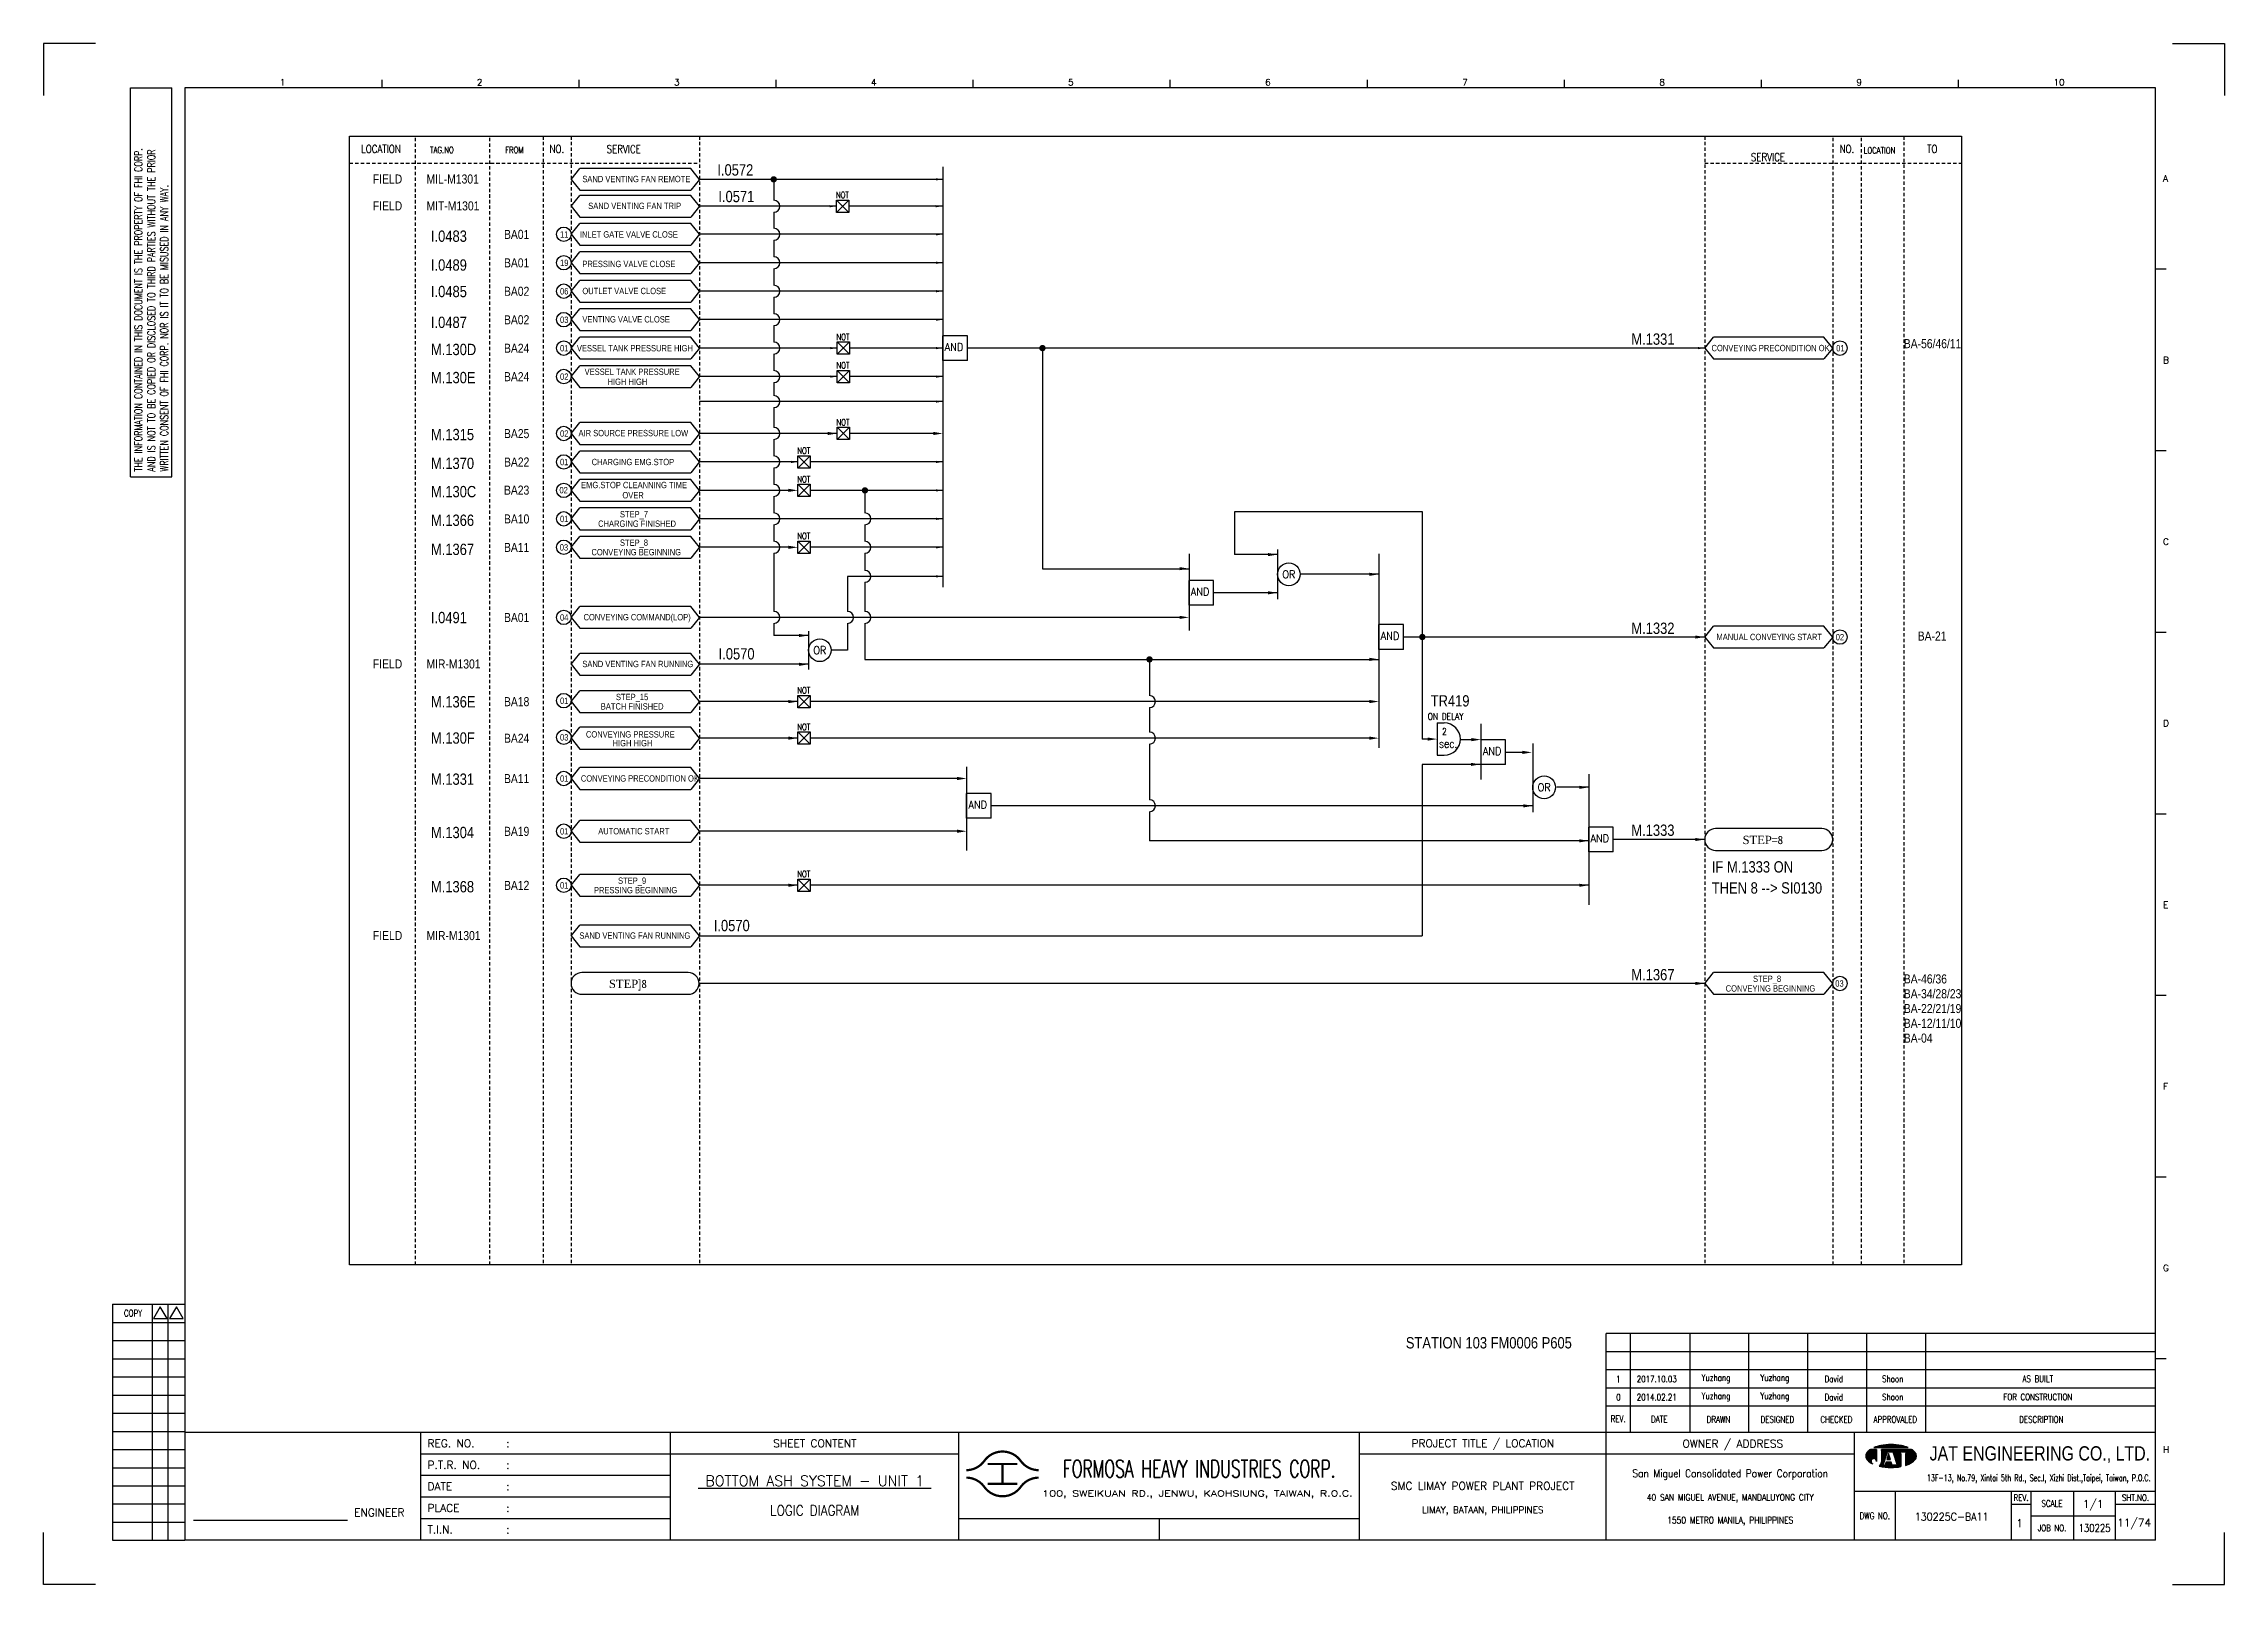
# Model space of a CAD drawing. Extents: x 1414 to 2380, y 457 to 1139.
import ezdxf
from ezdxf.enums import TextEntityAlignment as Align

# ---------------------------------------------------------------- set-up
doc = ezdxf.new("R2010")
doc.units = 0
doc.header["$MEASUREMENT"] = 0
doc.linetypes.add('HIDDEN', pattern=[4, 1.5, -1, 1.5])
doc.layers.get('0').update_dxf_attribs({"linetype": 'CONTINUOUS'})
doc.layers.get('DEFPOINTS').update_dxf_attribs({"linetype": 'CONTINUOUS'})
for name, color, linetype in [('B_DIM', 7, 'CONTINUOUS'), ('CON', 4, 'CONTINUOUS'), ('DCS', 7, 'CONTINUOUS'), ('DIM', 3, 'CONTINUOUS'), ('HID', 2, 'HIDDEN'), ('T', 2, 'CONTINUOUS'), ('TEXT', 7, 'CONTINUOUS'), ('圖框CON', 4, 'CONTINUOUS'), ('圖框DIM', 3, 'CONTINUOUS'), ('框線', 6, 'CONTINUOUS')]:
    doc.layers.add(name, color=color, linetype=linetype)
doc.styles.add('AEH', font='simplex', dxfattribs={"width": 0.8, "bigfont": 'ae'})
doc.styles.add('DAYUKP', font='complex', dxfattribs={"bigfont": 'DAYUKP.SHX'})
doc.styles.add('E2', font='simplex.shx', dxfattribs={"height": 2})
doc.styles.add('E3', font='simplex.shx', dxfattribs={"height": 3})
doc.styles.add('E4', font='simplex.shx', dxfattribs={"height": 4})
doc.styles.add('ROMANS', font='romans', dxfattribs={"width": 0.8})
doc.styles.get("Standard").update_dxf_attribs({"font": 'kaiu.ttf'})
doc.styles.add('style3', font='ARIALN.TTF')
doc.styles.add('WMF-Arial0', font='arial.ttf')
doc.dimstyles.get("Standard").update_dxf_attribs({"dimtxt": 0.18, "dimasz": 0.18, "dimexe": 0.18, "dimexo": 0.0625, "dimgap": 0.09, "dimtad": 0, "dimtih": 1, "dimtoh": 1, "dimdec": 4, "dimzin": 0, "dimdsep": 46, "dimtxsty": 'STANDARD', "dimcen": 0.09, "dimadec": 0, "dimazin": 0, "dimtfac": 1, "dimtdec": 4, "dimtofl": 0, "dimtmove": 0, "dimatfit": 3, "dimfxl": 1, "dimtolj": 1, "dimtzin": 0, "dimarcsym": 0})

msp = doc.modelspace()

# ---------------------------------------------------------------- texts
at = {"layer": 'CON', "style": 'ROMANS'}
for s, height, width, p in [('LOCATION', 3.5, 0.8, (1563.01, 1092.65)), ('NO.', 3.5, 0.8, (1640.91, 1092.65)), ('SERVICE', 3.5, 0.8, (1670.56, 1092.57)), ('NO.', 3.5, 0.8, (2212.34, 1092.65)), ('TO', 3.5, 0.8, (2250.14, 1092.65)), ('SERVICE', 3.5, 0.8, (2177.37, 1089.02)), ('OR', 3.5, 0.9, (1965.13, 904.29)), ('OR', 3.5, 0.9, (1757.39, 870.67)), ('2', 3.02, 0.8, (2034.05, 834.7)), ('sec.', 3.78, 0.8, (2035.72, 829.32)), ('OR', 3.5, 0.9, (2078.21, 809.97))]:
    msp.add_text(s, height=height, dxfattribs=dict(at, width=width)).set_placement(p, align=Align.MIDDLE)
for s, height, width, p in [('TAG.NO', 2.8, 0.8, (1584.75, 1089.99)), ('FROM', 2.8, 0.8, (1618.01, 1089.99)), ('LOCATION', 2.8, 0.8, (2219.77, 1089.75)), ('NOT', 2.8, 0.8, (1764.5, 1069.98)), ('NOT', 2.8, 0.8, (1764.75, 1007.15)), ('AND', 3.5, 0.9, (1812.68, 1002.13)), ('NOT', 2.8, 0.8, (1764.75, 994.55)), ('NOT', 2.8, 0.8, (1764.75, 969.35)), ('NOT', 2.8, 0.8, (1747.38, 956.75)), ('NOT', 2.8, 0.8, (1747.38, 944.15)), ('NOT', 2.8, 0.8, (1747.38, 918.95)), ('AND', 3.5, 0.9, (1921.71, 893.79)), ('AND', 3.5, 0.9, (2005.82, 874.2)), ('NOT', 2.8, 0.8, (1747.38, 850.63)), ('ON DELAY', 3.024, 0.8, (2026.65, 838.93)), ('NOT', 2.8, 0.8, (1747.38, 834.44)), ('AND', 3.5, 0.9, (2051.1, 823.22)), ('AND', 3.5, 0.9, (1823.21, 799.47)), ('AND', 3.5, 0.9, (2098.77, 784.56)), ('NOT', 2.8, 0.8, (1747.38, 769.29))]:
    msp.add_text(s, height=height, dxfattribs=dict(at, width=width)).set_placement(p, align=Align.BOTTOM_LEFT)
at = {"layer": 'CON', "style": 'style3'}
for s, p in [('FIELD', (1559.42, 1079.33)), ('MIL-M1301', (1583.18, 1079.33)), ('FIELD', (1559.42, 1067.43)), ('MIT-M1301', (1583.18, 1067.43)), ('BA01', (1617.5, 1054.8)), ('BA01', (1617.5, 1042.2)), ('BA02', (1617.5, 1029.6)), ('BA02', (1617.5, 1017)), ('BA24', (1617.5, 1004.4)), ('BA24', (1617.5, 991.8)), ('BA25', (1617.5, 966.6)), ('BA22', (1617.5, 954)), ('BA23', (1617.49, 941.56)), ('BA10', (1617.5, 928.8)), ('BA11', (1617.5, 916.2)), ('BA01', (1617.5, 885.16)), ('FIELD', (1559.42, 864.59)), ('MIR-M1301', (1583.18, 864.59)), ('BA18', (1617.5, 847.89)), ('BA24', (1617.5, 831.69)), ('BA11', (1617.5, 813.82)), ('BA19', (1617.5, 790.47)), ('BA12', (1617.5, 766.54)), ('FIELD', (1559.44, 744.32)), ('MIR-M1301', (1583.19, 744.32))]:
    msp.add_text(s, height=4, dxfattribs=at).set_placement(p, align=Align.MIDDLE_LEFT)
for s, p in [('SAND VENTING FAN REMOTE', (1652.19, 1077.09)), ('SAND VENTING FAN TRIP', (1654.8, 1065.19)), ('11', (1642.32, 1052.57)), ('INLET GATE VALVE CLOSE', (1651.11, 1052.57)), ('19', (1642.32, 1039.97)), ('PRESSING VALVE CLOSE', (1652.21, 1039.48)), ('06', (1642.32, 1027.37)), ('OUTLET VALVE CLOSE', (1652.21, 1027.51)), ('03', (1642.32, 1014.77)), ('VENTING VALVE CLOSE', (1652.21, 1014.96)), ('01', (1642.32, 1002.17)), ('VESSEL TANK PRESSURE HIGH', (1649.79, 1002.16)), ('CONVEYING PRECONDITION OK', (2152.37, 1002.24)), ('01', (2207.59, 1002.17)), ('VESSEL TANK PRESSURE ', (1653.21, 991.75)), ('02', (1642.32, 989.57)), (' HIGH HIGH', (1662.44, 987.32)), ('02', (1642.32, 964.37)), ('AIR SOURCE PRESSURE LOW', (1650.51, 964.59)), ('01', (1642.32, 951.77)), ('CHARGING EMG.STOP', (1656.33, 951.78)), ('02', (1642.07, 939.33)), ('EMG.STOP CLEANNING TIME ', (1651.65, 941.59)), ('OVER', (1669.95, 937.05)), ('01', (1642.32, 926.57)), ('CHARGING FINISHED', (1659.19, 924.47)), ('STEP_7', (1668.85, 928.65)), ('STEP_8', (1668.85, 916.05)), ('03', (1642.19, 913.97)), ('CONVEYING BEGINNING', (1656.24, 911.87)), ('04', (1642.32, 882.93)), ('CONVEYING COMMAND(LOP)', (1652.74, 883.07)), ('MANUAL CONVEYING START', (2154.56, 874.3)), ('02', (2207.37, 874.23)), ('SAND VENTING FAN RUNNING', (1652.19, 862.34)), ('STEP_15', (1667.09, 847.73)), ('01', (1642.32, 846.06)), ('BATCH FINISHED', (1660.38, 843.56)), ('03', (1642.32, 829.86)), ('CONVEYING PRESSURE ', (1653.8, 831.18)), ('HIGH HIGH', (1665.62, 827.29)), ('01', (1642.32, 811.59)), ('CONVEYING PRECONDITION OK', (1651.55, 811.66)), ('01', (1642.32, 788.24)), ('AUTOMATIC START', (1659.23, 788.3)), ('01', (1642.32, 764.31)), ('PRESSING BEGINNING', (1657.34, 762.21)), ('STEP_9', (1668.03, 766.39)), ('SAND VENTING FAN RUNNING', (1650.89, 742.07)), ('STEP_8', (2170.75, 722.94)), ('03', (2207.18, 720.86)), ('CONVEYING BEGINNING', (2158.63, 718.67))]:
    msp.add_text(s, height=2.8, dxfattribs=at).set_placement(p, align=Align.BOTTOM_LEFT)
for s, p in [('BA-56/46/11', (2237.54, 1004.42)), ('BA-21', (2243.7, 874.96)), ('BA-46/36', (2237.54, 723.11)), ('BA-34/28/23', (2237.54, 716.56)), ('BA-22/21/19', (2237.54, 710.01)), ('BA-12/11/10', (2237.54, 703.46)), ('BA-04', (2237.54, 696.91))]:
    msp.add_text(s, height=4, dxfattribs=at).set_placement(p)
at = {"layer": 'CON', "char_height": 3.675, "width": 21.98, "attachment_point": 1, "style": 'style3'}
for s, insert in [('{\\f@Batang|b0|i0|c0|p18;STEP\\f細明體|b0|i0|c136|p49;=8}', (2166.13, 788.5)), ('{\\f@Batang|b0|i0|c0|p18;STEP\\fUniversalMath1 BT|b0|i0|c2|p16;]\\f細明體|b0|i0|c136|p49;8}', (1663.99, 724.77))]:
    msp.add_mtext(s, dxfattribs=dict(at, insert=insert))
at = {"layer": 'DCS', "linetype": 'ByBlock', "style": 'style3'}
for s, p in [('I.0572', (1711.99, 1080.86)), ('I.0571', (1712.44, 1069.08)), ('I.0483', (1585.14, 1051.52)), ('I.0489', (1585.14, 1038.75)), ('I.0485', (1585.14, 1027.01)), ('I.0487', (1585.14, 1013.37)), ('M.130D', (1585.14, 1001.36)), ('M.1331', (2116.85, 1005.95)), ('M.130E', (1585.14, 988.9)), ('M.1315', (1585.14, 963.68)), ('M.1370', (1585.14, 950.93)), ('M.130C', (1585.14, 938.4)), ('M.1366', (1585.14, 925.72)), ('M.1367', (1585.14, 912.84)), ('I.0491', (1585.14, 882.64)), ('M.1332', (2116.85, 877.89)), ('I.0570', (1712.57, 866.58)), ('M.136E', (1585.14, 845.34)), ('TR419', (2027.97, 845.77)), ('M.130F', (1585.14, 829.29)), ('M.1331', (1585.14, 811.09)), ('M.1304', (1585.14, 787.46)), ('M.1333', (2116.85, 788.47)), ('IF M.1333 ON', (2152.5, 772.23)), ('M.1368', (1585.14, 763.45)), ('THEN 8 --> SI0130', (2152.5, 762.91)), ('I.0570', (1710.42, 746.25)), ('M.1367', (2116.85, 724.5)), ('STATION 103 FM0006 P605', (2016.96, 561.5))]:
    msp.add_text(s, height=5, dxfattribs=at).set_placement(p)
at = {"layer": 'T', "style": 'AEH', "width": 0.8}
for s, height, p in [('0', 2.87, (2111.09, 539.88)), ('1', 2.87, (2111.09, 547.92)), ('2017.10.03', 2.871, (2128.1, 547.95)), ('2014.02.21', 2.871, (2128.1, 539.91)), ('Yuzhang', 2.871, (2154.3, 548.04)), ('Yuzhang', 2.871, (2154.3, 540)), ('Yuzhang', 2.871, (2180.41, 548.04)), ('Yuzhang', 2.871, (2180.41, 540)), ('David', 2.871, (2206.52, 548.04)), ('David', 2.871, (2206.52, 540)), ('Shoon', 2.871, (2232.63, 548.04)), ('Shoon', 2.871, (2232.63, 540)), ('FOR CONSTRUCTION', 2.8714, (2296.9, 540)), ('AS BUILT', 2.871, (2296.9, 548.04))]:
    msp.add_text(s, height=height, dxfattribs=at).set_placement(p, align=Align.MIDDLE)
at = {"layer": 'TEXT', "color": 2, "style": 'E3', "width": 0.8}
msp.add_text('130225', height=3.446, dxfattribs=at).set_placement((2322.04, 481.97), align=Align.MIDDLE_CENTER)

# ---------------------------------------------------------------- blocks, each defined once
blk = doc.blocks.new('LEADER')
at = {"layer": 'CON'}
blk.add_solid([(0.85, -0.57), (0.85, -1.57), (3.85, -1.07)], dxfattribs=at)
blk = doc.blocks.new('Sht_Cont_T3')
at = {"layer": 'TEXT', "color": 3, "linetype": 'Continuous', "style": 'E4'}
for tag, p in [('$SHT_CONT_L1$', (55.63, 24.91)), ('$SHT_CONT_L2$', (55.63, 16.61)), ('$SHT_CONT_L3$', (55.63, 8.3))]:
    blk.add_attdef(tag, text='', height=4, dxfattribs=at).set_placement(p, align=Align.MIDDLE)
blk = doc.blocks.new('1880-TITLE_BLK')
at = {"layer": 'TEXT', "color": 2, "linetype": 'Continuous', "style": 'E3'}
for tag, p in [('DWG_NO', (736.41, 26.44)), ('REV', (762.59, 23.97)), ('SCALE', (790.95, 31.17)), ('SHT_NO', (806.74, 23.97))]:
    blk.add_attdef(tag, text='', height=3, dxfattribs=at).set_placement(p, align=Align.MIDDLE)
at = {"layer": 'TEXT', "linetype": 'Continuous', "style": 'E2', "width": 0.6}
for tag, p in [('REV_DATE', (418.65, 19.76)), ('APPR_DATE', (492.93, 19.76))]:
    blk.add_attdef(tag, text='', height=2, dxfattribs=at).set_placement(p, align=Align.MIDDLE_LEFT)
blk = doc.blocks.new('1')
at = {"ltscale": 500, "const_width": 0.99}
blk.add_lwpolyline([(1686.83, 57.65, -0.241531), (1678.79, 61.78, 0.512989), (1662.7, 61.78, -0.241531), (1654.66, 57.65, -0.241531)], format="xyb", dxfattribs=at)
for points in [[(1664.14, 60.4), (1677.35, 60.4)], [(1670.74, 60.4), (1670.74, 51.6)], [(1664.14, 51.6), (1677.35, 51.6)]]:
    blk.add_lwpolyline(points, dxfattribs=at)
at = {"const_width": 0.99}
blk.add_lwpolyline([(1686.83, 54.35, 0.241531), (1678.79, 50.22, -0.512989), (1662.7, 50.22, 0.241531), (1654.66, 54.35, 0.241531)], format="xyb", dxfattribs=at)
at = {"layer": 'B_DIM'}
for p, q in [((2181.53, 118.11), (1938.08, 118.11)), ((1938.08, 74.29), (1938.08, 118.11)), ((1948.92, 74.29), (1948.92, 118.11)), ((1975.28, 74.29), (1975.28, 118.11)), ((2001.39, 74.29), (2001.39, 118.11)), ((2027.5, 74.29), (2027.5, 118.11)), ((2053.62, 74.29), (2053.62, 118.11)), ((2079.73, 74.29), (2079.73, 118.11)), ((2181.53, 110.07), (1938.08, 110.07)), ((1938.08, 77.93), (1938.08, 104.33)), ((2181.53, 102.03), (1938.08, 102.03)), ((2181.53, 93.99), (1938.08, 93.99)), ((2181.53, 85.95), (1938.08, 85.95))]:
    blk.add_line(p, q, dxfattribs=at)
at = {"layer": 'CON'}
for points in [[(1523.67, 26.6), (1523.67, 74.29)], [(1651.45, 26.6), (1651.45, 74.29)]]:
    blk.add_lwpolyline(points, dxfattribs=at)
at = {"layer": 'CON', "ltscale": 500}
for points in [[(1523.67, 64.75), (1413.11, 64.75)], [(1651.45, 64.75), (1523.67, 64.75)], [(1523.67, 55.22), (1413.11, 55.22)], [(1523.67, 45.69), (1413.11, 45.69)], [(1523.67, 36.15), (1413.11, 36.15)]]:
    blk.add_lwpolyline(points, dxfattribs=at)
at = {"layer": 'DEFPOINTS'}
for points in [[(1268.99, 689.33), (1246.02, 689.33), (1246.02, 666.36)], [(2189, 689.33), (2211.97, 689.33), (2211.97, 666.36)], [(1268.99, 7.08), (1246.02, 7.08), (1246.02, 30.05)], [(2189, 7.08), (2211.97, 7.08), (2211.97, 30.05)]]:
    blk.add_lwpolyline(points, dxfattribs=at)
at = {"layer": 'DIM'}
for p, q in [((1276.46, 131.12), (1276.46, 26.6)), ((1276.46, 131.12), (1308.62, 131.12)), ((1294.26, 26.6), (1294.26, 131.12)), ((1301.15, 26.6), (1301.15, 131.12)), ((1276.46, 123.08), (1308.62, 123.08)), ((1276.46, 115.04), (1308.62, 115.04)), ((1276.46, 107), (1308.62, 107)), ((1276.46, 98.96), (1308.62, 98.96)), ((1276.46, 90.92), (1308.62, 90.92)), ((1276.46, 82.88), (1308.62, 82.88)), ((1276.46, 74.84), (1308.62, 74.84)), ((1276.46, 66.8), (1308.62, 66.8)), ((1276.46, 58.76), (1308.62, 58.76)), ((1276.46, 50.72), (1308.62, 50.72)), ((1276.46, 42.68), (1308.62, 42.68)), ((1276.46, 34.64), (1308.62, 34.64)), ((1276.46, 26.6), (1308.62, 26.6))]:
    blk.add_line(p, q, dxfattribs=at)
for points in [[(1297.7, 129.98), (1294.72, 124.81), (1300.69, 124.81)], [(1304.83, 129.98), (1301.84, 124.81), (1307.81, 124.81)]]:
    blk.add_lwpolyline(points, close=True, dxfattribs=at)
at = {"layer": 'T', "lineweight": -3}
for p, q in [((2056.73, 67.67), (2071.93, 67.67)), ((2057.91, 66.87), (2055.21, 66.87)), ((2057.91, 66.87), (2057.91, 61.52)), ((2073.45, 66.87), (2060.05, 66.87)), ((2060.05, 66.33), (2060.05, 66.87)), ((2060.05, 66.87), (2060.05, 61.23)), ((2061.8, 63.05), (2060.05, 61.24)), ((2060.85, 59.91), (2062.72, 65.8)), ((2061.65, 59.91), (2060.85, 59.91)), ((2062.08, 61.25), (2061.65, 59.91)), ((2064.44, 61.25), (2062.08, 61.25)), ((2063.26, 65), (2062.41, 62.32)), ((2062.41, 62.32), (2064.1, 62.32)), ((2062.72, 65.8), (2065.13, 65.8)), ((2064.1, 62.32), (2063.26, 65)), ((2063.79, 65.8), (2065.13, 65.8)), ((2064.86, 59.91), (2064.44, 61.25)), ((2067, 59.91), (2064.86, 59.91)), ((2065.13, 65.8), (2067, 59.91)), ((2066.74, 65.8), (2072.62, 65.8)), ((2066.74, 65), (2066.74, 65.8)), ((2068.61, 65), (2066.74, 65)), ((2068.61, 65), (2068.61, 59.21)), ((2072.62, 65), (2070.75, 65)), ((2070.75, 65), (2070.75, 59.74)), ((2072.62, 65.8), (2072.62, 65))]:
    blk.add_line(p, q, dxfattribs=at)
at = {"layer": 'T', "color": 0, "lineweight": -3}
for p, q in [((2056.94, 67.67), (2057.09, 67.82)), ((2057.16, 67.67), (2057.44, 67.95)), ((2057.39, 67.67), (2057.78, 68.07)), ((2057.61, 67.67), (2058.11, 68.18)), ((2057.83, 67.67), (2058.43, 68.27)), ((2058.05, 67.67), (2058.73, 68.35)), ((2058.27, 67.67), (2059.03, 68.43)), ((2058.49, 67.67), (2059.32, 68.49)), ((2058.72, 67.67), (2059.6, 68.55)), ((2058.94, 67.67), (2059.87, 68.6)), ((2059.16, 67.67), (2060.14, 68.65)), ((2059.38, 67.67), (2060.41, 68.7)), ((2059.6, 67.67), (2060.67, 68.74)), ((2059.82, 67.67), (2060.93, 68.77)), ((2060.05, 67.67), (2061.18, 68.81)), ((2060.27, 67.67), (2061.44, 68.84)), ((2060.49, 67.67), (2061.69, 68.87)), ((2060.71, 67.67), (2061.93, 68.89)), ((2060.93, 67.67), (2062.18, 68.91)), ((2061.15, 67.67), (2062.42, 68.93)), ((2061.38, 67.67), (2062.66, 68.95)), ((2061.6, 67.67), (2062.89, 68.97)), ((2061.82, 67.67), (2063.13, 68.98)), ((2062.04, 67.67), (2063.36, 68.99)), ((2062.26, 67.67), (2063.59, 69)), ((2062.48, 67.67), (2063.82, 69)), ((2062.71, 67.67), (2064.04, 69.01)), ((2062.93, 67.67), (2064.27, 69.01)), ((2063.15, 67.67), (2064.49, 69.01)), ((2063.37, 67.67), (2064.71, 69.01)), ((2063.59, 67.67), (2064.92, 69)), ((2063.81, 67.67), (2065.14, 69)), ((2064.04, 67.67), (2065.35, 68.99)), ((2064.26, 67.67), (2065.56, 68.98)), ((2064.48, 67.67), (2065.78, 68.97)), ((2064.7, 67.67), (2065.98, 68.95)), ((2064.92, 67.67), (2066.19, 68.94)), ((2065.14, 67.67), (2066.4, 68.92)), ((2065.37, 67.67), (2066.6, 68.9)), ((2065.59, 67.67), (2066.8, 68.88)), ((2065.81, 67.67), (2067, 68.86)), ((2066.03, 67.67), (2067.2, 68.84)), ((2066.25, 67.67), (2067.4, 68.82)), ((2066.47, 67.67), (2067.6, 68.79)), ((2066.7, 67.67), (2067.79, 68.77)), ((2066.92, 67.67), (2067.98, 68.74)), ((2067.14, 67.67), (2068.18, 68.71)), ((2067.36, 67.67), (2068.37, 68.68)), ((2067.58, 67.67), (2068.56, 68.64)), ((2067.81, 67.67), (2068.75, 68.61)), ((2068.03, 67.67), (2068.93, 68.58)), ((2068.25, 67.67), (2069.12, 68.54)), ((2068.47, 67.67), (2069.3, 68.5)), ((2068.69, 67.67), (2069.48, 68.46)), ((2068.91, 67.67), (2069.66, 68.42)), ((2069.14, 67.67), (2069.84, 68.37)), ((2069.36, 67.67), (2070.01, 68.33)), ((2069.58, 67.67), (2070.19, 68.28)), ((2069.8, 67.67), (2070.36, 68.23)), ((2070.02, 67.67), (2070.53, 68.18)), ((2070.24, 67.67), (2070.7, 68.13)), ((2070.47, 67.67), (2070.87, 68.07)), ((2070.69, 67.67), (2071.03, 68.02)), ((2070.91, 67.67), (2071.2, 67.96)), ((2071.13, 67.67), (2071.36, 67.9)), ((2071.35, 67.67), (2071.52, 67.84)), ((2071.57, 67.67), (2071.68, 67.77)), ((2071.8, 67.67), (2071.83, 67.71)), ((2053.09, 63.82), (2056.14, 66.87)), ((2053.09, 64.04), (2055.92, 66.87)), ((2053.11, 63.62), (2056.36, 66.87)), ((2053.12, 64.29), (2055.7, 66.87)), ((2053.14, 63.43), (2056.58, 66.87)), ((2053.18, 63.25), (2056.8, 66.87)), ((2053.18, 64.57), (2055.47, 66.87)), ((2053.24, 63.08), (2057.03, 66.87)), ((2053.29, 64.91), (2055.25, 66.87)), ((2053.3, 62.92), (2057.25, 66.87)), ((2053.37, 62.77), (2057.47, 66.87)), ((2053.45, 62.63), (2057.69, 66.87)), ((2053.54, 62.5), (2057.91, 66.86)), ((2053.61, 65.45), (2054.47, 66.31)), ((2053.64, 62.37), (2057.91, 66.64)), ((2053.74, 62.25), (2057.91, 66.42)), ((2053.84, 62.14), (2057.91, 66.2)), ((2053.95, 62.02), (2057.91, 65.98)), ((2054.07, 61.91), (2057.91, 65.75)), ((2054.18, 61.8), (2057.91, 65.53)), ((2054.29, 61.7), (2057.91, 65.31)), ((2054.41, 61.59), (2057.91, 65.09)), ((2054.53, 61.49), (2057.91, 64.87)), ((2054.65, 61.39), (2057.91, 64.65)), ((2054.78, 61.29), (2055.59, 62.11)), ((2054.9, 61.2), (2055.48, 61.77)), ((2055.03, 61.11), (2055.46, 61.53)), ((2055.16, 61.01), (2055.47, 61.33)), ((2055.3, 60.93), (2055.52, 61.15)), ((2055.43, 60.84), (2055.59, 60.99)), ((2055.57, 60.76), (2055.67, 60.85)), ((2055.71, 60.67), (2055.76, 60.73)), ((2055.85, 60.59), (2055.88, 60.62)), ((2056, 60.52), (2056, 60.52)), ((2056.12, 62.63), (2057.91, 64.42)), ((2056.14, 60.44), (2056.14, 60.44)), ((2056.46, 62.75), (2057.91, 64.2)), ((2056.7, 62.77), (2057.91, 63.98)), ((2056.9, 62.75), (2057.91, 63.76)), ((2057.08, 62.71), (2057.91, 63.54)), ((2057.23, 62.64), (2057.91, 63.32)), ((2057.37, 62.56), (2057.91, 63.09)), ((2057.5, 62.46), (2057.91, 62.87)), ((2057.61, 62.35), (2057.91, 62.65)), ((2057.7, 62.23), (2057.91, 62.43)), ((2057.79, 62.09), (2057.91, 62.21)), ((2057.85, 61.93), (2057.91, 61.99)), ((2057.89, 61.75), (2057.91, 61.76)), ((2057.91, 61.54), (2057.91, 61.55)), ((2059.09, 59.4), (2061.43, 61.74)), ((2059.28, 59.36), (2061.33, 61.42)), ((2059.46, 59.32), (2061.23, 61.09)), ((2059.64, 59.29), (2061.12, 60.77)), ((2059.83, 59.25), (2061.02, 60.44)), ((2059.86, 60.39), (2061.54, 62.07)), ((2059.98, 60.73), (2061.64, 62.39)), ((2060.02, 59.22), (2060.92, 60.12)), ((2060.03, 61), (2061.74, 62.72)), ((2060.05, 63.24), (2063.68, 66.87)), ((2060.05, 63.46), (2063.46, 66.87)), ((2060.05, 63.68), (2063.23, 66.87)), ((2060.05, 63.9), (2063.01, 66.87)), ((2060.05, 64.13), (2062.79, 66.87)), ((2060.05, 64.35), (2062.57, 66.87)), ((2060.05, 64.57), (2062.35, 66.87)), ((2060.05, 64.79), (2062.13, 66.87)), ((2060.05, 65.01), (2061.9, 66.87)), ((2060.05, 65.23), (2061.68, 66.87)), ((2060.05, 65.46), (2061.46, 66.87)), ((2060.05, 66.12), (2060.79, 66.87)), ((2060.05, 66.34), (2060.57, 66.87)), ((2060.05, 66.56), (2060.35, 66.87)), ((2060.05, 66.79), (2060.13, 66.87)), ((2060.05, 65.68), (2061.24, 66.87)), ((2060.05, 65.9), (2061.02, 66.87)), ((2060.05, 63.02), (2062.67, 65.64)), ((2060.05, 62.8), (2062.57, 65.32)), ((2060.05, 62.57), (2062.47, 64.99)), ((2060.05, 62.35), (2062.36, 64.67)), ((2060.05, 62.13), (2062.26, 64.34)), ((2060.05, 61.91), (2062.16, 64.02)), ((2060.05, 61.69), (2062.05, 63.69)), ((2060.05, 61.46), (2061.95, 63.37)), ((2060.05, 61.24), (2060.05, 61.24)), ((2060.21, 59.19), (2060.93, 59.91)), ((2060.4, 59.16), (2061.15, 59.91)), ((2060.59, 59.13), (2061.38, 59.91)), ((2060.78, 59.1), (2061.6, 59.91)), ((2060.98, 59.07), (2063.16, 61.25)), ((2061.17, 59.04), (2063.38, 61.25)), ((2061.37, 59.02), (2063.6, 61.25)), ((2061.57, 59), (2063.82, 61.25)), ((2061.68, 59.99), (2062.94, 61.25)), ((2061.77, 58.97), (2064.04, 61.25)), ((2061.78, 60.32), (2062.71, 61.25)), ((2061.88, 60.64), (2062.49, 61.25)), ((2061.97, 58.95), (2064.27, 61.25)), ((2061.99, 60.96), (2062.27, 61.25)), ((2062.17, 58.94), (2064.45, 61.21)), ((2062.38, 58.92), (2064.51, 61.05)), ((2062.45, 62.32), (2063.71, 63.57)), ((2062.5, 62.58), (2063.65, 63.74)), ((2062.58, 58.9), (2064.56, 60.88)), ((2062.6, 62.91), (2063.6, 63.91)), ((2062.68, 62.32), (2063.76, 63.4)), ((2062.7, 63.23), (2063.55, 64.08)), ((2062.79, 58.89), (2064.61, 60.71)), ((2062.8, 63.56), (2063.49, 64.25)), ((2062.83, 65.8), (2063.9, 66.87)), ((2062.9, 62.32), (2063.81, 63.24)), ((2062.91, 63.88), (2063.44, 64.42)), ((2063, 58.88), (2064.67, 60.54)), ((2063.01, 64.2), (2063.39, 64.58)), ((2063.05, 65.8), (2064.12, 66.87)), ((2063.11, 64.53), (2063.33, 64.75)), ((2063.12, 62.32), (2063.87, 63.07)), ((2063.21, 64.85), (2063.28, 64.92)), ((2063.21, 58.87), (2064.72, 60.37)), ((2063.27, 65.8), (2064.34, 66.87)), ((2063.34, 62.32), (2063.92, 62.9)), ((2063.43, 58.86), (2064.77, 60.2)), ((2063.49, 65.8), (2064.56, 66.87)), ((2063.56, 62.32), (2063.97, 62.73)), ((2063.64, 58.85), (2064.82, 60.03)), ((2063.72, 65.8), (2064.79, 66.87)), ((2063.78, 62.32), (2064.03, 62.56)), ((2063.86, 58.85), (2064.92, 59.91)), ((2063.94, 65.8), (2065.01, 66.87)), ((2064.01, 62.32), (2064.08, 62.39)), ((2064.08, 58.84), (2065.15, 59.91)), ((2064.16, 65.8), (2065.23, 66.87)), ((2064.3, 58.84), (2065.37, 59.91)), ((2064.38, 65.8), (2065.45, 66.87)), ((2064.52, 58.84), (2065.59, 59.91)), ((2064.6, 65.8), (2065.67, 66.87)), ((2064.74, 58.85), (2065.81, 59.91)), ((2064.82, 65.8), (2065.89, 66.87)), ((2064.97, 58.85), (2066.03, 59.91)), ((2065.05, 65.8), (2066.12, 66.87)), ((2065.16, 65.69), (2066.34, 66.87)), ((2065.2, 58.86), (2066.25, 59.91)), ((2065.22, 65.53), (2066.56, 66.87)), ((2065.27, 65.36), (2066.78, 66.87)), ((2065.32, 65.19), (2067, 66.87)), ((2065.38, 65.02), (2067.22, 66.87)), ((2065.43, 64.85), (2067.45, 66.87)), ((2065.43, 58.87), (2066.48, 59.91)), ((2065.48, 64.69), (2067.67, 66.87)), ((2065.54, 64.52), (2066.74, 65.71)), ((2065.59, 64.35), (2066.74, 65.49)), ((2065.65, 64.18), (2066.74, 65.27)), ((2065.66, 58.88), (2066.7, 59.91)), ((2065.7, 64.01), (2066.74, 65.05)), ((2065.75, 63.84), (2066.9, 65)), ((2065.81, 63.68), (2067.12, 65)), ((2065.86, 63.51), (2067.35, 65)), ((2065.9, 58.89), (2066.92, 59.91)), ((2065.91, 63.34), (2067.57, 65)), ((2065.97, 63.17), (2067.79, 65)), ((2066.02, 63), (2068.01, 65)), ((2066.07, 62.84), (2068.23, 65)), ((2066.13, 62.67), (2068.46, 65)), ((2066.14, 58.91), (2068.61, 61.38)), ((2066.18, 62.5), (2068.61, 64.93)), ((2066.23, 62.33), (2068.61, 64.71)), ((2066.29, 62.16), (2068.61, 64.48)), ((2066.34, 61.99), (2068.61, 64.26)), ((2066.38, 58.93), (2068.61, 61.16)), ((2066.39, 61.83), (2068.61, 64.04)), ((2066.45, 61.66), (2068.61, 63.82)), ((2066.5, 61.49), (2068.61, 63.6)), ((2066.56, 61.32), (2068.61, 63.38)), ((2066.61, 61.15), (2068.61, 63.15)), ((2066.62, 58.95), (2068.61, 60.94)), ((2066.66, 60.99), (2068.61, 62.93)), ((2066.72, 60.82), (2068.61, 62.71)), ((2066.77, 60.65), (2068.61, 62.49)), ((2066.82, 65.8), (2067.89, 66.87)), ((2066.82, 60.48), (2068.61, 62.27)), ((2066.87, 58.97), (2068.61, 60.72)), ((2066.88, 60.31), (2068.61, 62.05)), ((2066.93, 60.14), (2068.61, 61.82)), ((2066.98, 59.98), (2068.61, 61.6)), ((2067.04, 65.8), (2068.11, 66.87)), ((2067.11, 59), (2068.61, 60.49)), ((2067.26, 65.8), (2068.33, 66.87)), ((2067.37, 59.03), (2068.61, 60.27)), ((2067.48, 65.8), (2068.55, 66.87)), ((2067.62, 59.06), (2068.61, 60.05)), ((2067.71, 65.8), (2068.78, 66.87)), ((2067.88, 59.1), (2068.61, 59.83)), ((2067.93, 65.8), (2069, 66.87)), ((2068.14, 59.14), (2068.61, 59.61)), ((2068.15, 65.8), (2069.22, 66.87)), ((2068.37, 65.8), (2069.44, 66.87)), ((2068.4, 59.18), (2068.61, 59.38)), ((2068.59, 65.8), (2069.66, 66.87)), ((2068.81, 65.8), (2069.88, 66.87)), ((2069.04, 65.8), (2070.11, 66.87)), ((2069.26, 65.8), (2070.33, 66.87)), ((2069.48, 65.8), (2070.55, 66.87)), ((2069.7, 65.8), (2070.77, 66.87)), ((2069.92, 65.8), (2070.99, 66.87)), ((2070.14, 65.8), (2071.21, 66.87)), ((2070.37, 65.8), (2071.44, 66.87)), ((2070.59, 65.8), (2071.66, 66.87)), ((2070.75, 63.08), (2074.07, 66.4)), ((2070.75, 62.86), (2074.19, 66.3)), ((2070.75, 62.63), (2074.31, 66.2)), ((2070.75, 62.41), (2074.43, 66.09)), ((2070.75, 62.19), (2074.54, 65.98)), ((2070.75, 61.97), (2074.66, 65.87)), ((2070.75, 61.75), (2074.77, 65.76)), ((2070.75, 61.53), (2074.87, 65.65)), ((2070.75, 61.3), (2074.98, 65.53)), ((2070.75, 61.08), (2075.08, 65.41)), ((2070.75, 60.86), (2075.17, 65.28)), ((2070.75, 60.64), (2075.25, 65.14)), ((2070.75, 63.96), (2071.78, 65)), ((2070.75, 63.74), (2072, 65)), ((2070.75, 63.52), (2072.22, 65)), ((2070.75, 63.3), (2072.45, 65)), ((2070.75, 64.41), (2071.34, 65)), ((2070.75, 64.19), (2071.56, 65)), ((2070.75, 64.85), (2070.89, 65)), ((2070.75, 64.63), (2071.12, 65)), ((2070.75, 60.42), (2075.33, 64.99)), ((2070.75, 60.2), (2075.39, 64.84)), ((2070.75, 59.97), (2075.45, 64.67)), ((2070.75, 59.75), (2075.5, 64.5)), ((2070.81, 65.8), (2071.88, 66.87)), ((2071.03, 65.8), (2072.1, 66.87)), ((2071.07, 59.85), (2075.53, 64.32)), ((2071.25, 65.8), (2072.32, 66.87)), ((2071.42, 59.97), (2075.56, 64.12)), ((2071.47, 65.8), (2072.54, 66.87)), ((2071.7, 65.8), (2072.77, 66.87)), ((2071.78, 60.12), (2075.57, 63.9)), ((2071.92, 65.8), (2072.99, 66.87)), ((2072.14, 65.8), (2073.21, 66.87)), ((2072.17, 60.28), (2075.55, 63.67)), ((2072.36, 65.8), (2073.43, 66.87)), ((2072.58, 65.8), (2073.57, 66.78)), ((2072.59, 60.48), (2075.51, 63.4)), ((2072.62, 65.62), (2073.7, 66.69)), ((2072.62, 65.39), (2073.83, 66.6)), ((2072.62, 65.17), (2073.95, 66.5)), ((2073.08, 60.75), (2075.42, 63.1)), ((2073.74, 61.19), (2075.24, 62.69))]:
    blk.add_line(p, q, dxfattribs=at)
at = {"layer": 'T', "lineweight": -3}
for centre, major_axis, start_param, end_param in [((2062.5, 54), (-10.49, 10.49), 5.683021, 5.897183), ((2064.33, 44.23), (-17.52, 17.52), 5.497787, 5.683021), ((2064.33, 44.23), (17.52, 17.52), 0.600164, 0.785398), ((2066.16, 54), (10.49, 10.49), 0.386002, 0.600164), ((2055.58, 63.92), (1.76, 1.76), 1.614811, 2.356194), ((2055.58, 63.92), (-1.76, 1.76), 0.785398, 1.526782), ((2059.72, 60.14), (-5.73, 5.73), 6.088179, 6.3272), ((2059.72, 67.71), (5.73, 5.73), 3.097578, 3.478972), ((2056.68, 61.54), (-0.868, 0.868), 3.906164, 8.245601), ((2057.88, 61.28), (1.53, 1.53), 4.470635, 5.546585), ((2064.33, 83.62), (17.52, 17.52), 3.710226, 3.926991), ((2064.33, 83.62), (17.52, 17.52), 3.926991, 4.100643), ((2066.16, 73.85), (-10.49, 10.49), 2.670765, 2.781027), ((2068.93, 67.71), (-5.73, 5.73), 2.781027, 3.185607), ((2068.93, 60.14), (-5.73, 5.73), 4.668374, 4.907395), ((2073.07, 63.92), (-1.76, 1.76), 3.926991, 4.668374), ((2073.07, 63.92), (1.76, 1.76), 4.756403, 5.497787)]:
    blk.add_ellipse(centre, major_axis=major_axis, ratio=1, start_param=start_param, end_param=end_param, dxfattribs=at)
at = {"layer": '圖框CON'}
for p, q in [((1284.5, 669.81), (1302.87, 669.81)), ((1284.5, 497.52), (1284.5, 669.81)), ((1302.87, 497.52), (1302.87, 669.81)), ((1395.91, 669.85), (1395.91, 673.29)), ((1483.2, 669.85), (1483.2, 673.29)), ((1570.49, 669.85), (1570.49, 673.29)), ((1657.78, 669.85), (1657.78, 673.29)), ((1745.08, 669.85), (1745.08, 673.29)), ((1832.37, 669.85), (1832.37, 673.29)), ((1919.66, 669.85), (1919.66, 673.29)), ((2006.95, 669.85), (2006.95, 673.29)), ((2094.24, 669.85), (2094.24, 673.29)), ((2186.14, 589.41), (2181.53, 589.41)), ((2186.14, 509.01), (2181.53, 509.01)), ((1284.5, 497.52), (1302.87, 497.52)), ((2186.14, 428.61), (2181.53, 428.61)), ((2186.14, 348.2), (2181.53, 348.2)), ((2186.14, 267.8), (2181.53, 267.8)), ((2186.14, 187.4), (2181.53, 187.4)), ((2186.14, 107), (2181.53, 107)), ((2048.1, 48.3), (2181.53, 48.3)), ((2066.14, 48.3), (2066.14, 26.6)), ((2117.55, 48.3), (2117.55, 26.6)), ((2117.55, 42.62), (2126.28, 42.62)), ((2126.28, 48.3), (2126.28, 26.6)), ((2145.25, 26.6), (2145.25, 48.3)), ((2163.72, 26.6), (2163.72, 48.3)), ((2163.72, 42.62), (2181.53, 42.62)), ((1740.17, 36.15), (1740.17, 26.6)), ((2126.28, 37.45), (2163.72, 37.45))]:
    blk.add_line(p, q, dxfattribs=at)
for points in [[(1413.11, 26.6), (1413.11, 74.29)], [(1828.89, 26.6), (1828.89, 74.29)], [(1938.08, 26.6), (1938.08, 74.29)], [(2048.1, 26.6), (2048.1, 74.29)], [(2048.1, 64.75), (1828.89, 64.75)], [(1828.89, 36.15), (1802.67, 36.15), (1651.45, 36.15)]]:
    blk.add_lwpolyline(points, dxfattribs=at)
at = {"layer": '圖框DIM'}
blk.add_line((1312.36, 35.55), (1380.65, 35.55), dxfattribs=at)
at = {"layer": '框線'}
for p, q in [((1308.62, 669.81), (1308.62, 26.6)), ((2181.53, 669.81), (1308.62, 669.81)), ((2181.53, 26.6), (2181.53, 669.81)), ((2181.53, 74.29), (1308.62, 74.29)), ((2181.53, 26.6), (1308.62, 26.6))]:
    blk.add_line(p, q, dxfattribs=at)
at = {"style": 'DAYUKP'}
for s, height, p in [('1', 2.87, (1350.64, 670.78)), ('2', 2.87, (1437.93, 670.78)), ('3', 2.87, (1525.22, 670.78)), ('4', 2.87, (1612.51, 670.78)), ('5', 2.87, (1699.8, 670.78)), ('6', 2.87, (1787.1, 670.78)), ('7', 2.87, (1874.39, 670.78)), ('8', 2.87, (1961.68, 670.78)), ('9', 2.87, (2048.97, 670.78)), ('10', 2.871, (2136.26, 670.78))]:
    blk.add_text(s, height=height, dxfattribs=at).set_placement(p)
for s, p in [('A', (2184.79, 629.6)), ('B', (2184.79, 549.2)), ('C', (2184.79, 468.8)), ('D', (2184.79, 388.39)), ('E', (2184.79, 307.99)), ('F', (2184.79, 227.59)), ('G', (2184.79, 147.19)), ('H', (2184.79, 66.79))]:
    blk.add_text(s, height=2.87, dxfattribs=at).set_placement(p, align=Align.MIDDLE_LEFT)
at = {"style": 'WMF-Arial0', "width": 0.8}
blk.add_text('JAT ENGINEERING CO., LTD.', height=6.3172, dxfattribs=at).set_placement((2130.24, 64.55), align=Align.MIDDLE)
at = {"color": 90, "ltscale": 500, "style": 'ROMANS', "width": 0.65}
blk.add_text('FORMOSA HEAVY INDUSTRIES CORP.', height=7.7366, dxfattribs=at).set_placement((1757.9, 58.28), align=Align.MIDDLE)
at = {"color": 2, "ltscale": 500, "style": 'ROMANS', "width": 0.85}
blk.add_text('San Miguel Consolidated Power Corporation', height=3.4457, dxfattribs=at).set_placement((1993.09, 56.23), align=Align.MIDDLE_CENTER)
at = {"color": 2, "ltscale": 500, "style": 'ROMANS'}
for s, height, p in [('SMC LIMAY POWER PLANT PROJECT', 3.4457, (1883.48, 50.7)), ('LIMAY, BATAAN, PHILIPPINES', 2.8714, (1883.48, 40.08))]:
    blk.add_text(s, height=height, dxfattribs=at).set_placement(p, align=Align.MIDDLE_CENTER)
at = {"color": 4, "ltscale": 500, "style": 'ROMANS', "width": 0.85}
for s, p in [('40 SAN MIGUEL AVENUE, MANDALUYONG CITY', (1993.09, 45.61)), ('1550 METRO MANILA, PHILIPPINES', (1993.09, 35.51))]:
    blk.add_text(s, height=2.8714, dxfattribs=at).set_placement(p, align=Align.MIDDLE_CENTER)
at = {"layer": 'B_DIM', "style": 'AEH', "width": 0.8}
for s, height, p in [('REV.', 2.871, (1943.45, 80.37)), ('DATE', 2.871, (1961.68, 80.21)), ('DRAWN', 2.871, (1987.87, 80.12)), ('DESIGNED', 2.871, (2013.98, 80.12)), ('CHECKED', 2.871, (2040.1, 80.12)), ('APPROVALED', 2.871, (2066.21, 80.12)), ('DESCRIPTION', 2.8714, (2130.87, 80.12))]:
    blk.add_text(s, height=height, dxfattribs=at).set_placement(p, align=Align.MIDDLE)
at = {"layer": 'DIM', "style": 'ROMANS', "width": 0.75}
for s, p in [('THE INFORMATION CONTAINED IN THIS DOCUMENT IS THE PROPERTY OF FHI CORP.', (1287.94, 499.82)), ('AND IS NOT TO BE COPIED OR DISCLOSED TO THIRD PARTIES WITHOUT THE PRIOR', (1293.68, 499.82)), ('WRITTEN CONSENT OF FHI CORP. NOR IS IT TO BE MISUSED IN ANY WAY.', (1299.43, 499.82))]:
    blk.add_text(s, height=3.4457, rotation=90, dxfattribs=at).set_placement(p, align=Align.MIDDLE_LEFT)
at = {"layer": 'DIM', "style": 'ROMANS', "width": 0.8}
blk.add_text('COPY', height=2.871, dxfattribs=at).set_placement((1285.64, 127.16), align=Align.MIDDLE)
at = {"layer": 'HID', "ltscale": 500, "style": 'ROMANS'}
for s, height, p in [('REG. NO.', 3.446, (1416.1, 69.52)), (':', 3.45, (1450.9, 69.52)), ('P.T.R. NO.', 3.446, (1416.1, 59.99)), (':', 3.45, (1450.9, 59.99)), ('DATE', 3.446, (1416.1, 50.45)), (':', 3.45, (1450.9, 50.45)), ('PLACE', 3.446, (1416.1, 40.92)), (':', 3.45, (1450.9, 40.92)), ('T.I.N.', 3.446, (1416.1, 31.37)), (':', 3.45, (1450.9, 31.39))]:
    blk.add_text(s, height=height, dxfattribs=at).set_placement(p, align=Align.MIDDLE_LEFT)
for s, p in [('SHEET CONTENT', (1587.56, 69.52)), ('PROJECT TITLE / LOCATION', (1883.48, 69.28)), ('OWNER / ADDRESS', (1994.25, 69.12))]:
    blk.add_text(s, height=3.4457, dxfattribs=at).set_placement(p, align=Align.MIDDLE)
at = {"layer": 'HID', "style": 'ROMANS', "width": 1.216198}
blk.add_text('100, SWEIKUAN RD., JENWU, KAOHSIUNG, TAIWAN, R.O.C.', height=2.5897, dxfattribs=at).set_placement((1688.31, 46.06), (1825.84, 46.06), align=Align.FIT)
at = {"layer": 'HID', "style": 'ROMANS'}
blk.add_text('ENGINEER', height=3.446, dxfattribs=at).set_placement((1394.71, 37.18), align=Align.CENTER)
at = {"layer": 'HID', "color": 7, "style": 'ROMANS', "width": 0.8}
for s, p in [('DWG NO.', (2057.12, 37.45)), ('REV.', (2121.92, 45.46)), ('SCALE', (2135.64, 42.87)), ('SHT.NO.', (2172.62, 45.46)), ('JOB NO.', (2135.64, 32.03))]:
    blk.add_text(s, height=2.871, dxfattribs=at).set_placement(p, align=Align.MIDDLE)
at = {"layer": 'T', "color": 2, "ltscale": 500, "style": 'ROMANS', "width": 0.65}
blk.add_text('13F-13, No.79, Xintai 5th Rd., Sec.I, Xizhi Dist.,Taipei, Taiwan, P.O.C.', height=2.8714, dxfattribs=at).set_placement((2129.74, 52.81), align=Align.CENTER)

# ---------------------------------------------------------------- linework, layer by layer
at = {"layer": 'CON', "color": 6}
for p, q in [((1647.19, 1079.18), (1651.09, 1084)), ((1700.22, 1084), (1651.09, 1084)), ((1704.12, 1079.18), (1700.22, 1084)), ((1811.89, 1084.76), (1811.89, 898.57)), ((1647.19, 1079.18), (1651.09, 1074.37)), ((1651.09, 1074.37), (1700.22, 1074.37)), ((1704.12, 1079.18), (1700.22, 1074.37)), ((1647.19, 1067.28), (1651.09, 1072.1)), ((1647.19, 1067.28), (1651.09, 1062.46)), ((1700.22, 1072.1), (1651.09, 1072.1)), ((1704.12, 1067.28), (1700.22, 1072.1)), ((1704.12, 1067.28), (1700.22, 1062.46)), ((1764.76, 1070.01), (1770.22, 1070.01)), ((1764.76, 1070.01), (1770.22, 1064.55)), ((1770.22, 1070.01), (1764.76, 1064.55)), ((1764.76, 1064.55), (1764.76, 1070.01)), ((1770.22, 1064.55), (1764.76, 1064.55)), ((1770.22, 1070.01), (1770.22, 1064.55)), ((1647.21, 1054.85), (1651.11, 1059.66)), ((1647.21, 1054.85), (1651.11, 1050.03)), ((1651.09, 1062.46), (1700.22, 1062.46)), ((1700.24, 1059.66), (1651.11, 1059.66)), ((1704.14, 1054.85), (1700.24, 1059.66)), ((1704.14, 1054.85), (1700.24, 1050.03)), ((1647.21, 1042.25), (1651.11, 1047.06)), ((1651.11, 1050.03), (1700.24, 1050.03)), ((1700.24, 1047.06), (1651.11, 1047.06)), ((1704.14, 1042.25), (1700.24, 1047.06)), ((1647.21, 1042.25), (1651.11, 1037.43)), ((1647.21, 1029.65), (1651.11, 1034.46)), ((1651.11, 1037.43), (1700.24, 1037.43)), ((1700.24, 1034.46), (1651.11, 1034.46)), ((1704.14, 1042.25), (1700.24, 1037.43)), ((1704.14, 1029.65), (1700.24, 1034.46)), ((1647.21, 1029.65), (1651.11, 1024.83)), ((1651.11, 1024.83), (1700.24, 1024.83)), ((1704.14, 1029.65), (1700.24, 1024.83)), ((1647.21, 1017.05), (1651.11, 1021.86)), ((1647.21, 1017.05), (1651.11, 1012.23)), ((1700.24, 1021.86), (1651.11, 1021.86)), ((1704.14, 1017.05), (1700.24, 1021.86)), ((1704.14, 1017.05), (1700.24, 1012.23)), ((1647.21, 1004.45), (1651.11, 1009.26)), ((1651.11, 1012.23), (1700.24, 1012.23)), ((1700.24, 1009.26), (1651.11, 1009.26)), ((1704.14, 1004.45), (1700.24, 1009.26)), ((1765.01, 1007.18), (1770.47, 1007.18)), ((1765.01, 1007.18), (1770.47, 1001.72)), ((1770.47, 1007.18), (1765.01, 1001.72)), ((1765.01, 1001.72), (1765.01, 1007.18)), ((1770.47, 1007.18), (1770.47, 1001.72)), ((1811.89, 998.97), (1811.89, 1009.93)), ((1822.75, 1009.93), (1811.89, 1009.93)), ((1822.75, 998.97), (1822.75, 1009.93)), ((2149.34, 1004.45), (2153.24, 1009.26)), ((2202.14, 1009.26), (2153.24, 1009.26)), ((2206.04, 1004.45), (2202.14, 1009.26)), ((1647.21, 1004.45), (1651.11, 999.63)), ((1647.21, 991.85), (1651.11, 996.66)), ((1651.11, 999.63), (1700.24, 999.63)), ((1700.24, 996.66), (1651.11, 996.66)), ((1704.14, 1004.45), (1700.24, 999.63)), ((1704.14, 991.85), (1700.24, 996.66)), ((1770.47, 1001.72), (1765.01, 1001.72)), ((1822.75, 998.97), (1811.89, 998.97)), ((2149.34, 1004.45), (2153.24, 999.63)), ((2153.24, 999.63), (2202.14, 999.63)), ((2206.04, 1004.45), (2202.14, 999.63)), ((1647.21, 991.85), (1651.11, 987.03)), ((1651.11, 987.03), (1700.24, 987.03)), ((1704.14, 991.85), (1700.24, 987.03)), ((1765.01, 994.58), (1770.47, 989.12)), ((1770.47, 994.58), (1765.01, 989.12)), ((1765.01, 989.12), (1765.01, 994.58)), ((1765.01, 994.58), (1770.47, 994.58)), ((1770.47, 989.12), (1765.01, 989.12)), ((1770.47, 994.58), (1770.47, 989.12)), ((1647.21, 966.65), (1651.11, 971.46)), ((1647.21, 966.65), (1651.11, 961.83)), ((1700.24, 971.46), (1651.11, 971.46)), ((1704.14, 966.65), (1700.24, 971.46)), ((1704.14, 966.65), (1700.24, 961.83)), ((1765.01, 963.92), (1765.01, 969.38)), ((1770.47, 969.38), (1765.01, 963.92)), ((1765.01, 969.38), (1770.47, 963.92)), ((1765.01, 969.38), (1770.47, 969.38)), ((1770.47, 969.38), (1770.47, 963.92)), ((1647.21, 954.05), (1651.11, 958.86)), ((1651.11, 961.83), (1700.24, 961.83)), ((1700.24, 958.86), (1651.11, 958.86)), ((1704.14, 954.05), (1700.24, 958.86)), ((1747.65, 951.32), (1747.65, 956.78)), ((1753.11, 956.78), (1747.65, 951.32)), ((1747.65, 956.78), (1753.11, 951.32)), ((1747.65, 956.78), (1753.11, 956.78)), ((1753.11, 956.78), (1753.11, 951.32)), ((1770.47, 963.92), (1765.01, 963.92)), ((1647.21, 954.05), (1651.11, 949.23)), ((1651.11, 949.23), (1700.24, 949.23)), ((1704.14, 954.05), (1700.24, 949.23)), ((1753.11, 951.32), (1747.65, 951.32)), ((1647.21, 941.45), (1651.11, 946.26)), ((1647.21, 941.45), (1651.11, 936.63)), ((1700.24, 946.26), (1651.11, 946.26)), ((1704.14, 941.45), (1700.24, 946.26)), ((1704.14, 941.45), (1700.24, 936.63)), ((1747.65, 944.18), (1753.11, 938.72)), ((1753.11, 944.18), (1747.65, 938.72)), ((1747.65, 938.72), (1747.65, 944.18)), ((1747.65, 944.18), (1753.11, 944.18)), ((1753.11, 938.72), (1747.65, 938.72)), ((1753.11, 944.18), (1753.11, 938.72)), ((1647.21, 928.85), (1651.11, 933.66)), ((1647.21, 928.85), (1651.11, 924.03)), ((1651.11, 936.63), (1700.24, 936.63)), ((1700.24, 933.66), (1651.11, 933.66)), ((1704.14, 928.85), (1700.24, 933.66)), ((1704.14, 928.85), (1700.24, 924.03)), ((1647.21, 916.25), (1651.11, 921.06)), ((1651.11, 924.03), (1700.24, 924.03)), ((1700.24, 921.06), (1651.11, 921.06)), ((1704.14, 916.25), (1700.24, 921.06)), ((1747.65, 918.98), (1753.11, 918.98)), ((1747.65, 913.52), (1747.65, 918.98)), ((1753.11, 918.98), (1747.65, 913.52)), ((1747.65, 918.98), (1753.11, 913.52)), ((1753.11, 918.98), (1753.11, 913.52)), ((1647.21, 916.25), (1651.11, 911.43)), ((1651.11, 911.43), (1700.24, 911.43)), ((1704.14, 916.25), (1700.24, 911.43)), ((1753.11, 913.52), (1747.65, 913.52)), ((1920.92, 913.32), (1920.92, 879.38)), ((1960.09, 915.2), (1960.09, 893.31)), ((2005.03, 913.32), (2005.03, 827.39)), ((1920.92, 890.63), (1920.92, 901.59)), ((1931.78, 901.59), (1920.92, 901.59)), ((1931.78, 890.63), (1931.78, 901.59)), ((1647.21, 885.21), (1651.11, 890.03)), ((1700.24, 890.03), (1651.11, 890.03)), ((1704.14, 885.21), (1700.24, 890.03)), ((1931.78, 890.63), (1920.92, 890.63)), ((1647.21, 885.21), (1651.11, 880.4)), ((1651.11, 880.4), (1700.24, 880.4)), ((1704.14, 885.21), (1700.24, 880.4)), ((1752.35, 879.18), (1752.35, 862.08)), ((2005.03, 871.03), (2005.03, 881.99)), ((2015.89, 881.99), (2005.03, 881.99)), ((2015.89, 871.03), (2015.89, 881.99)), ((2149.34, 876.51), (2153.24, 881.33)), ((2202.14, 881.33), (2153.24, 881.33)), ((2206.04, 876.51), (2202.14, 881.33)), ((2015.89, 871.03), (2005.03, 871.03)), ((2149.34, 876.51), (2153.24, 871.7)), ((2153.24, 871.7), (2202.14, 871.7)), ((2206.04, 876.51), (2202.14, 871.7)), ((1647.19, 864.43), (1651.09, 869.25)), ((1647.19, 864.43), (1651.09, 859.62)), ((1700.22, 869.25), (1651.09, 869.25)), ((1704.12, 864.43), (1700.22, 869.25)), ((1704.12, 864.43), (1700.22, 859.62)), ((1647.21, 847.94), (1651.11, 852.75)), ((1651.09, 859.62), (1700.22, 859.62)), ((1700.24, 852.75), (1651.11, 852.75)), ((1704.14, 847.94), (1700.24, 852.75)), ((1747.65, 850.67), (1753.11, 845.21)), ((1753.11, 850.67), (1747.65, 845.21)), ((1747.65, 845.21), (1747.65, 850.67)), ((1747.65, 850.67), (1753.11, 850.67)), ((1753.11, 850.67), (1753.11, 845.21)), ((1647.21, 847.94), (1651.11, 843.12)), ((1651.11, 843.12), (1700.24, 843.12)), ((1704.14, 847.94), (1700.24, 843.12)), ((1753.11, 845.21), (1747.65, 845.21)), ((1647.21, 831.74), (1651.11, 836.56)), ((1647.21, 831.74), (1651.11, 826.92)), ((1700.24, 836.56), (1651.11, 836.56)), ((1704.14, 831.74), (1700.24, 836.56)), ((1704.14, 831.74), (1700.24, 826.92)), ((1747.65, 834.47), (1753.11, 834.47)), ((1747.65, 829.01), (1747.65, 834.47)), ((1753.11, 834.47), (1747.65, 829.01)), ((1747.65, 834.47), (1753.11, 829.01)), ((1753.11, 834.47), (1753.11, 829.01)), ((2030.81, 838.47), (2030.81, 824.18)), ((2030.81, 838.47), (2033.99, 838.47)), ((2050.25, 838.08), (2050.25, 813.39)), ((2050.31, 820.05), (2050.31, 831.01)), ((2061.17, 831.01), (2050.31, 831.01)), ((2061.17, 820.05), (2061.17, 831.01)), ((1651.11, 826.92), (1700.24, 826.92)), ((1753.11, 829.01), (1747.65, 829.01)), ((2030.81, 824.18), (2033.99, 824.18)), ((2073.17, 829.33), (2073.17, 798.99)), ((1647.21, 813.87), (1651.11, 818.69)), ((1647.21, 813.87), (1651.11, 809.05)), ((1700.24, 818.69), (1651.11, 818.69)), ((1704.14, 813.87), (1700.24, 818.69)), ((1704.14, 813.87), (1700.24, 809.05)), ((1822.42, 819.09), (1822.42, 781.98)), ((2061.17, 820.05), (2050.31, 820.05)), ((2097.98, 815.81), (2097.98, 757.93)), ((1651.11, 809.05), (1700.24, 809.05)), ((1822.42, 796.31), (1822.42, 807.27)), ((1833.28, 807.27), (1822.42, 807.27)), ((1833.28, 796.31), (1833.28, 807.27)), ((1647.21, 790.52), (1651.11, 795.33)), ((1700.24, 795.33), (1651.11, 795.33)), ((1704.14, 790.52), (1700.24, 795.33)), ((1833.28, 796.31), (1822.42, 796.31)), ((2097.98, 781.39), (2097.98, 792.35)), ((2108.84, 792.35), (2097.98, 792.35)), ((2108.84, 781.39), (2108.84, 792.35)), ((1647.21, 790.52), (1651.11, 785.7)), ((1651.11, 785.7), (1700.24, 785.7)), ((1704.14, 790.52), (1700.24, 785.7)), ((2201.22, 791.69), (2154.16, 791.69)), ((2108.84, 781.39), (2097.98, 781.39)), ((2154.16, 782.06), (2201.22, 782.06)), ((1647.21, 766.59), (1651.11, 771.41)), ((1647.21, 766.59), (1651.11, 761.77)), ((1700.24, 771.41), (1651.11, 771.41)), ((1704.14, 766.59), (1700.24, 771.41)), ((1704.14, 766.59), (1700.24, 761.77)), ((1747.65, 769.32), (1753.11, 763.86)), ((1753.11, 769.32), (1747.65, 763.86)), ((1747.65, 763.86), (1747.65, 769.32)), ((1747.65, 769.32), (1753.11, 769.32)), ((1753.11, 763.86), (1747.65, 763.86)), ((1753.11, 769.32), (1753.11, 763.86)), ((1651.11, 761.77), (1700.24, 761.77)), ((1647.21, 744.17), (1651.11, 748.98)), ((1647.21, 744.17), (1651.11, 739.35)), ((1700.24, 748.98), (1651.11, 748.98)), ((1704.14, 744.17), (1700.24, 748.98)), ((1704.14, 744.17), (1700.24, 739.35)), ((1651.11, 739.35), (1700.24, 739.35)), ((1699.09, 727.96), (1652.02, 727.96)), ((2149.34, 723.14), (2153.24, 727.96)), ((2202.14, 727.96), (2153.24, 727.96)), ((2206.04, 723.14), (2202.14, 727.96)), ((1652.02, 718.32), (1699.09, 718.32)), ((2149.34, 723.14), (2153.24, 718.32)), ((2153.24, 718.32), (2202.14, 718.32)), ((2206.04, 723.14), (2202.14, 718.32))]:
    msp.add_line(p, q, dxfattribs=at)
at = {"layer": 'CON'}
for p, q in [((1737.03, 1079.18), (1737.03, 1069.92)), ((1737.03, 1064.64), (1737.03, 1057.49)), ((1737.03, 1052.21), (1737.03, 1044.89)), ((1737.03, 1039.61), (1737.03, 1032.29)), ((1737.03, 1027.01), (1737.03, 1019.69)), ((1737.03, 1014.41), (1737.03, 1007.09)), ((1737.03, 1001.81), (1737.03, 994.49)), ((1856.01, 1004.45), (1856.01, 906.78)), ((1737.03, 989.21), (1737.03, 983.42)), ((1737.03, 978.14), (1737.03, 969.29)), ((1737.03, 964.01), (1737.03, 956.69)), ((1737.03, 951.41), (1737.03, 944.09)), ((1737.03, 938.81), (1737.03, 931.49)), ((1777.37, 941.45), (1777.37, 931.49)), ((2024.3, 932.02), (1941.11, 932.02)), ((1941.11, 932.02), (1941.11, 913.03)), ((2024.3, 876.51), (2024.3, 932.02)), ((1737.03, 926.21), (1737.03, 918.89)), ((1777.37, 926.21), (1777.37, 918.89)), ((1737.03, 913.61), (1737.03, 887.85)), ((1777.37, 913.61), (1777.37, 906.02)), ((1960.09, 913.03), (1941.11, 913.03)), ((1769.7, 903.38), (1769.7, 887.85)), ((1777.37, 900.74), (1777.37, 887.85)), ((1856.01, 906.78), (1920.92, 906.78)), ((2005.03, 904.29), (1970.17, 904.29)), ((1960.09, 896.11), (1931.78, 896.11)), ((1737.03, 882.57), (1737.03, 877.19)), ((1769.7, 882.57), (1769.7, 870.67)), ((1777.37, 882.57), (1777.37, 866.61)), ((1752.35, 877.19), (1737.03, 877.19)), ((1769.7, 870.67), (1762.43, 870.67)), ((2149.34, 876.51), (2015.89, 876.51)), ((2024.17, 876.42), (2024.17, 831.33)), ((1752.35, 864.43), (1704.14, 864.43)), ((1777.37, 866.61), (2005.03, 866.61)), ((1903.42, 866.61), (1903.42, 850.58)), ((1903.42, 845.3), (1903.42, 834.38)), ((2026.61, 831.33), (2024.17, 831.33)), ((2047.36, 831.02), (2041.27, 831.02)), ((1903.42, 829.1), (1903.42, 804.43)), ((2068.82, 825.44), (2061.17, 825.44)), ((2050.31, 820.05), (2024.22, 820.05)), ((2024.22, 820.05), (2024.22, 744.17)), ((2073.17, 801.79), (1833.28, 801.79)), ((2097.98, 809.97), (2083.88, 809.97)), ((1903.42, 799.15), (1903.42, 786.28)), ((2097.98, 786.28), (1903.42, 786.28)), ((2149.34, 786.87), (2108.84, 786.87)), ((1704.14, 744.17), (2024.22, 744.17)), ((2149.34, 723.14), (1703.91, 723.14))]:
    msp.add_line(p, q, dxfattribs=at)
msp.add_lwpolyline([(1549.09, 1098.25), (2263.09, 1098.25), (2263.09, 598.45), (1549.09, 598.45)], close=True, dxfattribs=at)
at = {"layer": 'CON', "const_width": 1.4}
for points in [[(1736.28, 1079.18, 1), (1737.68, 1079.18, 1)], [(1855.31, 1004.45, 1), (1856.71, 1004.45, 1)], [(1776.67, 941.45, 1), (1778.07, 941.45, 1)], [(2023.56, 876.51, 1), (2024.96, 876.51, 1)], [(1902.72, 866.61, 1), (1904.12, 866.61, 1)]]:
    msp.add_lwpolyline(points, format="xyb", close=True, dxfattribs=at)
at = {"layer": 'CON'}
for points in [[(1765.01, 966.65), (1704.14, 966.65)], [(1807.69, 966.65), (1770.47, 966.65)], [(1743.45, 941.45), (1704.14, 941.45)], [(1743.45, 916.25), (1704.14, 916.25)], [(1916.72, 885.21), (1704.14, 885.21)], [(1747.65, 847.94), (1704.14, 847.94)], [(2000.83, 847.94), (1753.11, 847.94)], [(1747.65, 831.74), (1704.14, 831.74)], [(2000.83, 831.74), (1753.11, 831.74)], [(1818.22, 813.87), (1704.14, 813.87)], [(1818.22, 790.52), (1704.14, 790.52)], [(1747.65, 766.59), (1704.14, 766.59)], [(2097.98, 766.59), (1753.11, 766.59)]]:
    msp.add_lwpolyline(points, dxfattribs=at)
for centre in [(1643.99, 1054.85), (1643.99, 1042.25), (1643.99, 1029.65), (1643.99, 1017.05), (1643.99, 1004.45), (2209.25, 1004.45), (1643.99, 991.85), (1643.99, 966.65), (1643.99, 954.05), (1643.99, 941.45), (1643.99, 928.85), (1643.99, 916.25), (1643.99, 885.21), (2209.25, 876.51), (1643.99, 848.34), (1643.99, 832.14), (1643.99, 813.87), (1643.99, 790.52), (1643.99, 766.59), (2209.25, 723.11)]:
    msp.add_circle(centre, 3.21, dxfattribs=at)
at = {"layer": 'CON', "color": 6}
for centre in [(1965.13, 904.29), (1757.39, 870.67), (2078.21, 809.97)]:
    msp.add_circle(centre, 5.04, dxfattribs=at)
at = {"layer": 'CON'}
for centre in [(1737.03, 1067.28), (1737.03, 1054.85), (1737.03, 1042.25), (1737.03, 1029.65), (1737.03, 1017.05), (1737.03, 1004.45), (1737.03, 991.85), (1737.03, 980.78), (1737.03, 966.65), (1737.03, 954.05), (1737.03, 941.45), (1737.03, 928.85), (1777.37, 928.85), (1737.03, 916.25), (1777.37, 916.25), (1777.37, 903.38), (1737.03, 885.21), (1769.7, 885.21), (1777.37, 885.21), (1903.42, 847.94), (1903.42, 831.74), (1903.42, 801.79)]:
    msp.add_arc(centre, 2.64, 270, 90, dxfattribs=at)
at = {"layer": 'CON', "color": 6}
for centre, radius, start, end in [((2033.99, 831.33), 7.14, 270, 90), ((2154.16, 786.87), 4.82, 90, 270), ((2201.22, 786.87), 4.82, 270, 90), ((1652.02, 723.14), 4.82, 90, 270), ((1699.09, 723.14), 4.82, 270, 90)]:
    msp.add_arc(centre, radius, start, end, dxfattribs=at)
at = {"layer": 'CON'}
for points in [[(1760.81, 967.35), (1765.01, 966.65), (1760.81, 965.95)], [(1807.69, 967.35), (1811.89, 966.65), (1807.69, 965.95)], [(1743.45, 942.15), (1747.65, 941.45), (1743.45, 940.75)], [(1743.45, 916.95), (1747.65, 916.25), (1743.45, 915.55)], [(1916.72, 907.48), (1920.92, 906.78), (1916.72, 906.08)], [(1916.72, 885.91), (1920.92, 885.21), (1916.72, 884.51)], [(1743.45, 848.64), (1747.65, 847.94), (1743.45, 847.24)], [(2000.83, 848.64), (2005.03, 847.94), (2000.83, 847.24)], [(1743.45, 832.44), (1747.65, 831.74), (1743.45, 831.04)], [(2000.83, 832.44), (2005.03, 831.74), (2000.83, 831.04)], [(1818.22, 814.57), (1822.42, 813.87), (1818.22, 813.17)], [(1818.22, 791.22), (1822.42, 790.52), (1818.22, 789.82)], [(1743.45, 767.29), (1747.65, 766.59), (1743.45, 765.89)], [(2093.78, 767.29), (2097.98, 766.59), (2093.78, 765.89)]]:
    msp.add_solid(points, dxfattribs=at)
at = {"layer": 'HID'}
for p, q in [((1578.14, 1097.55), (1578.14, 598.45)), ((1611.06, 1097.55), (1611.06, 598.45)), ((1634.78, 1098.25), (1634.78, 598.43)), ((1647.21, 1098.25), (1647.21, 598.43)), ((1704.14, 1098.25), (1704.14, 598.45)), ((2149.34, 1098.25), (2149.34, 598.45)), ((2206.04, 1097.55), (2206.04, 598.45)), ((2218.64, 1097.55), (2218.64, 598.45)), ((2237.54, 1098.25), (2237.54, 598.45)), ((1549.09, 1086.35), (1704.14, 1086.35)), ((2149.34, 1086.35), (2263.09, 1086.35))]:
    msp.add_line(p, q, dxfattribs=at)

# ---------------------------------------------------------------- block references
msp.add_blockref('1', (167.56, 449.94))
at = {"layer": 'CON', "xscale": 1.4, "yscale": 1.4, "zscale": 1.4}
for p in [(1954.7, 914.52), (1999.64, 905.78), (1954.7, 897.6), (1746.96, 878.69), (2143.95, 878), (1746.96, 865.93), (1999.64, 868.11), (2025.42, 832.82), (2044.82, 832.59), (2067.44, 826.93), (2044.57, 821.61), (2067.82, 803.25), (2092.59, 811.46), (2092.59, 787.77), (2143.95, 788.36), (2143.95, 724.63)]:
    msp.add_blockref('LEADER', p, dxfattribs=at)
at = {"layer": 'TEXT', "color": 0}
ref = msp.add_blockref('Sht_Cont_T3', (1691.23, 476.55), dxfattribs=dict(at, xscale=1.148576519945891, yscale=1.148576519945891, zscale=1.148576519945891))
ref.add_attrib('$SHT_CONT_L1$', '%%U BOTTOM ASH SYSTEM - UNIT 1 ', dxfattribs={"color": 3, "linetype": 'Continuous', "height": 4.5943, "style": 'E4'}).set_placement((1755.12, 505.16), align=Align.TOP_CENTER)
ref.add_attrib('$SHT_CONT_L3$', 'LOGIC DIAGRAM', dxfattribs={"color": 3, "linetype": 'Continuous', "height": 4.5943, "style": 'E4', "width": 0.85}).set_placement((1755.12, 486.09), align=Align.BOTTOM_CENTER)
ref = msp.add_blockref('1880-TITLE_BLK', (1412.91, 456.6), dxfattribs=dict(at, xscale=1.148576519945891, yscale=1.148576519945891, zscale=1.148576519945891))
ref.add_attrib('DWG_NO', '130225C-BA11', dxfattribs={"color": 2, "linetype": 'Continuous', "height": 3.4457, "style": 'E3', "width": 0.9}).set_placement((2258.73, 486.98), align=Align.MIDDLE)
ref.add_attrib('REV', '1', dxfattribs={"color": 2, "linetype": 'Continuous', "height": 3.45, "style": 'E3'}).set_placement((2288.8, 484.14), align=Align.MIDDLE)
ref.add_attrib('SCALE', '1/1', dxfattribs={"color": 2, "linetype": 'Continuous', "height": 3.446, "style": 'E3'}).set_placement((2321.37, 492.4), align=Align.MIDDLE)
ref.add_attrib('SHT_NO', '11/74', dxfattribs={"color": 2, "linetype": 'Continuous', "height": 3.446, "style": 'E3'}).set_placement((2339.51, 484.14), align=Align.MIDDLE)

msp.set_redraw_order([(e.dxf.handle, doc.entitydb.next_handle()) for e in msp.query("TEXT MTEXT ATTDEF DIMENSION ARC_DIMENSION")])  # texts and dimensions are drawn at this point

# ---------------------------------------------------------------- leaders
at = {"layer": 'CON'}
for points in [[(1811.87, 1079.18), (1704.12, 1079.18)], [(1764.76, 1067.28), (1704.12, 1067.28)], [(1811.64, 1067.28), (1770.22, 1067.28)], [(1811.89, 1054.85), (1704.14, 1054.85)], [(1811.89, 1042.25), (1704.14, 1042.25)], [(1811.89, 1029.65), (1704.14, 1029.65)], [(1811.89, 1017.05), (1704.14, 1017.05)], [(1765.01, 1004.45), (1704.14, 1004.45)], [(1811.89, 1004.45), (1770.47, 1004.45)], [(2149.34, 1004.45), (1822.75, 1004.45)], [(1765.01, 991.85), (1704.14, 991.85)], [(1811.89, 991.85), (1770.47, 991.85)], [(1811.87, 980.78), (1704.12, 980.78)], [(1747.65, 954.05), (1704.14, 954.05)], [(1811.89, 954.05), (1753.11, 954.05)], [(1811.89, 941.45), (1753.11, 941.45)], [(1811.89, 928.85), (1704.14, 928.85)], [(1811.89, 916.25), (1753.11, 916.25)], [(1811.89, 903.38), (1769.7, 903.38)]]:
    msp.add_leader(points, dimstyle='STANDARD', override={"dimtxt": 3, "dimasz": 3, "dimexe": 1, "dimexo": 1, "dimgap": 0, "dimtad": 0, "dimtih": 0, "dimtoh": 0, "dimdec": 1, "dimzin": 8, "dimtxsty": 'ROMANS', "dimclrd": 256, "dimclre": 256, "dimclrt": 256, "dimtdec": 1, "dimtix": 1, "dimtofl": 1, "dimtmove": 2, "dimtzin": 8}, dxfattribs=at)

doc.saveas('drawing.dxf')
